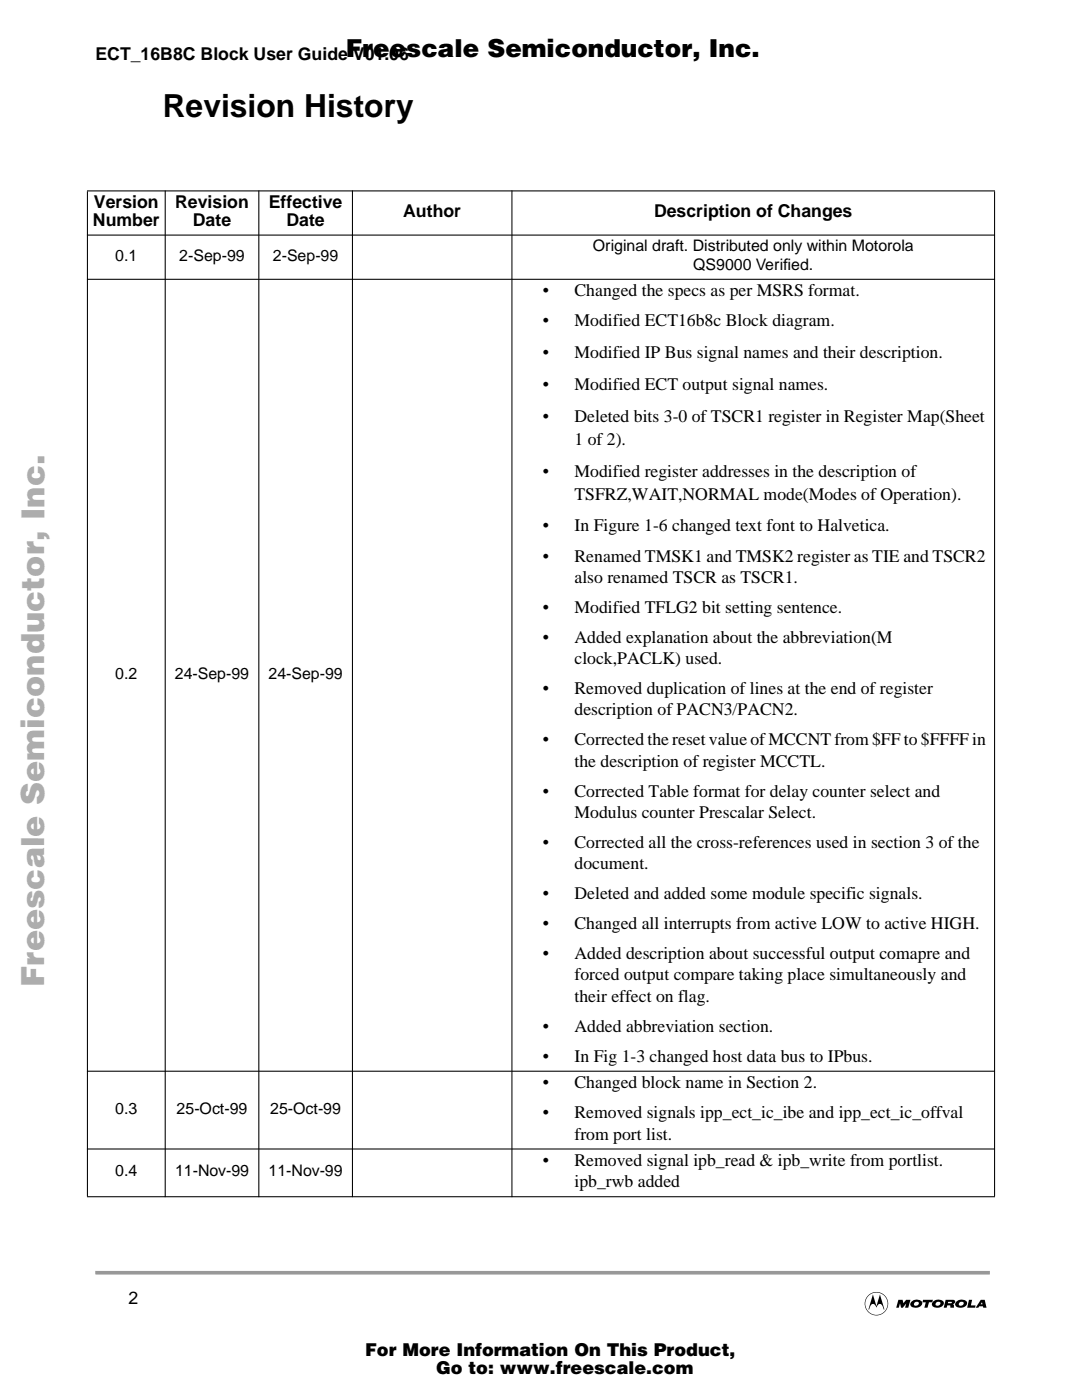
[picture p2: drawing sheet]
<svg xmlns="http://www.w3.org/2000/svg" width="216mm" height="279mm" viewBox="0 0 216 279" stroke-linecap="round" stroke-linejoin="round" font-family="sans-serif">
<defs><g id="words">
<text font-size="6.4" fill="#acacac" x="8.8" y="196.9" transform="rotate(-90 8.8 196.9)">Freescale Semiconductor, Inc...</text>
<text font-size="6.3" fill="#fff" x="19.1" y="23.3">ReviRevision History</text>
<text font-size="4.9" x="69" y="11.3">Freescale Semiconductor, Inc.</text>
<g font-size="3.5">
<text x="19.1" y="11.9">ECT_16B8C Block User Guide V01.06</text>
<text x="18.7" y="41.5">Version</text>
<text x="35" y="41.5">Revision</text>
<text x="53.6" y="41.5">Effective</text>
<text x="18.5" y="45">Number</text>
<text x="38.5" y="45">Date</text>
<text x="57.2" y="45">Date</text>
<text x="80.5" y="43.3">Author</text>
<text x="130.5" y="43.3">Description of Changes</text>
<text x="108.3" y="59.2">•</text>
<text x="114.6" y="59.2">Changed the specs as per MSRS format.</text>
<text x="108.3" y="65.1">•</text>
<text x="114.6" y="65.1">Modified ECT16b8c Block diagram.</text>
<text x="108.3" y="71.5">•</text>
<text x="114.6" y="71.5">Modified IP Bus signal names and their description.</text>
<text x="108.3" y="77.8">•</text>
<text x="114.6" y="77.8">Modified ECT output signal names.</text>
<text x="108.3" y="84.2">•</text>
<text x="114.6" y="84.2">Deleted bits 3-0 of TSCR1 register in Register Map(Sheet</text>
<text x="114.6" y="88.8">1 of 2).</text>
<text x="108.3" y="95.1">•</text>
<text x="114.6" y="95.1">Modified register addresses in the description of</text>
<text x="114.6" y="99.7">TSFRZ,WAIT,NORMAL mode(Modes of Operation).</text>
<text x="108.3" y="106.1">•</text>
<text x="114.6" y="106.1">In Figure 1-6 changed text font to Halvetica.</text>
<text x="108.3" y="112.1">•</text>
<text x="114.6" y="112.1">Renamed TMSK1 and TMSK2 register as TIE and TSCR2</text>
<text x="114.6" y="116.3">also renamed TSCR as TSCR1.</text>
<text x="108.3" y="122.3">•</text>
<text x="114.6" y="122.3">Modified TFLG2 bit setting sentence.</text>
<text x="108.3" y="128.3">•</text>
<text x="114.6" y="128.3">Added explanation about the abbreviation(M</text>
<text x="114.6" y="132.5">clock,PACLK) used.</text>
<text x="108.3" y="138.5">•</text>
<text x="114.6" y="138.5">Removed duplication of lines at the end of register</text>
<text x="114.6" y="142.8">description of PACN3/PACN2.</text>
<text x="108.3" y="148.8">•</text>
<text x="114.6" y="148.8">Corrected the reset value ofMCCNT from $FF to $FFFF in</text>
<text x="114.6" y="153">the description of register MCCTL.</text>
<text x="108.3" y="159">•</text>
<text x="114.6" y="159">Corrected Table format for delay counter select and</text>
<text x="114.6" y="163.2">Modulus counter Prescalar Select.</text>
<text x="108.3" y="169.2">•</text>
<text x="114.6" y="169.2">Corrected all the cross-references used in section 3 of the</text>
<text x="114.6" y="173.5">document.</text>
<text x="108.3" y="179.4">•</text>
<text x="114.6" y="179.4">Deleted and added some module specific signals.</text>
<text x="108.3" y="185.4">•</text>
<text x="114.6" y="185.4">Changed all interrupts from active LOW to active HIGH.</text>
<text x="108.3" y="191.4">•</text>
<text x="114.6" y="191.4">Added description about successful output comapre and</text>
<text x="114.6" y="195.7">forced output compare taking place simultaneously and</text>
<text x="114.6" y="199.9">their effect on flag.</text>
<text x="108.3" y="205.9">•</text>
<text x="114.6" y="205.9">Added abbreviation section.</text>
<text x="108.3" y="211.9">•</text>
<text x="114.6" y="211.9">In Fig 1-3 changed host data bus to IPbus.</text>
<text x="108.3" y="217.2">•</text>
<text x="114.6" y="217.2">Changed block name in Section 2.</text>
<text x="108.3" y="223.2">•</text>
<text x="114.6" y="223.2">Removed signals ipp_ect_ic_ibe and ipp_ect_ic_offval</text>
<text x="114.6" y="227.4">from port list.</text>
<text x="108.3" y="232.7">•</text>
<text x="114.6" y="232.7">Removed signal ipb_read &amp; ipb_write from portlist.</text>
<text x="114.6" y="237">ipb_rwb added</text>
<text x="25.7" y="260.2">2</text>
<text x="72.9" y="270.7">For More Information On This Product,</text>
<text x="87" y="274.2">Go to: www.freescale.com</text>
</g>
<g font-size="3.2">
<text x="23" y="52">0.1</text>
<text x="35.8" y="52">2-Sep-99</text>
<text x="54.5" y="52">2-Sep-99</text>
<text x="118.3" y="50.1">Original draft. Distributed only within Motorola</text>
<text x="138.3" y="54">QS9000 Verif</text>
<text x="156.3" y="54">ied.</text>
<text x="23" y="135.5">0.2</text>
<text x="34.9" y="135.5">24-Sep-99</text>
<text x="53.6" y="135.5">24-Sep-99</text>
<text x="23" y="222.2">0.3</text>
<text x="35.2" y="222.2">25-Oct-99</text>
<text x="53.9" y="222.2">25-Oct-99</text>
<text x="23" y="234.8">0.4</text>
<text x="34.9" y="234.8">11-Nov-99</text>
<text x="53.6" y="234.8">11-Nov-99</text>
</g>
</g></defs>
<path d="M19.4 254h177.8" fill="none" stroke="#999" stroke-width=".72"/>
<path d="M172.3 257.8h24.9v4.8h-24.9z" fill-rule="evenodd" fill="#fff"/>
<path d="M184.2 259.4h1.9l-.1 .5h-.6l-.3 1.1h-.7l.3-1.1h-.6zM188.7 259.4h.7l.1 .4h-.3l-.1 .3h.7l.1-.1v-.2h-.4l-.1-.4h.8a.44 .44 0 0 1 .4 .5 .44 .44 0 0 1-.4 .4l.2 .2v.5h-.7l-.2-.5h-.5l-.1 .5h-.6zM174.2 258.3l.7 2.4 .7-2.4 .9 3h-.2l-.2-.7a.64 .64 0 0 0-.8-.3 .64 .64 0 0 0-.4 .7 .64 .64 0 0 0-.5-.7 .64 .64 0 0 0-.7 .3l-.3 .7h-.1zM173.4 258.4a2.34 2.34 0 0 1 3.7 1 2.34 2.34 0 0 1-2.2 3.1v-.1a2.23 2.23 0 0 0 2-3.2 2.23 2.23 0 0 0-3.7-.5 2.23 2.23 0 0 0 1.1 3.6l.6 .1v.1a2.34 2.34 0 0 1-2.2-1.5 2.34 2.34 0 0 1 .7-2.6zM179.3 259.4h.8l.2 .7 .5-.7h.9l-.5 1.6h-.6l.2-.8-.7 .8h-.3l-.2-.9-.3 .9h-.5zM182 259.7a1.26 1.26 0 0 1 2 .4l-.1 .4-.4 .3-.3-.4 .1-.2a.46 .46 0 0 0-.6-.4 .46 .46 0 0 0-.2 .8l.7-.2 .3 .4a1.42 1.42 0 0 1-1.9-.4l.2-.5zM186.3 259.7a1.26 1.26 0 0 1 2 .4l-.1 .4-.4 .3-.3-.4 .2-.2a.46 .46 0 0 0-.7-.4 .46 .46 0 0 0-.2 .8l.7-.2 .3 .4a1.42 1.42 0 0 1-1.8-.4l.1-.5zM190.9 259.7a1.26 1.26 0 0 1 2.1 .4l-.2 .4-.3 .3-.4-.4 .2-.2a.46 .46 0 0 0-.7-.4 .46 .46 0 0 0-.1 .8l.6-.2 .4 .4a1.42 1.42 0 0 1-1.9-.4l.1-.5zM193.3 259.4h.7l-.3 1.1h1l-.1 .5h-1.6zM195.7 259.4h.8l.3 1.6h-.6l-.1-.3h-.1l-.1-.8-.2 .4h.2l.1 .4h-.6l-.2 .3h-.5z" fill="#000"/>
<path d="M17.4 38.1h181.1zM17.4 46.9h181.1zM17.4 55.7h181.1zM17.4 213.8h181.1zM17.4 38.2v200.5zM33 38v200.9zM51.6 38v200.9zM70.3 38v200.9zM102.2 38v200.9zM198.5 38.2v200.5zM17.4 229.3h181.1zM17.4 238.8h181.1z" fill="#000" stroke="#000" stroke-width=".21"/>
<use href="#words"/>
</svg>
